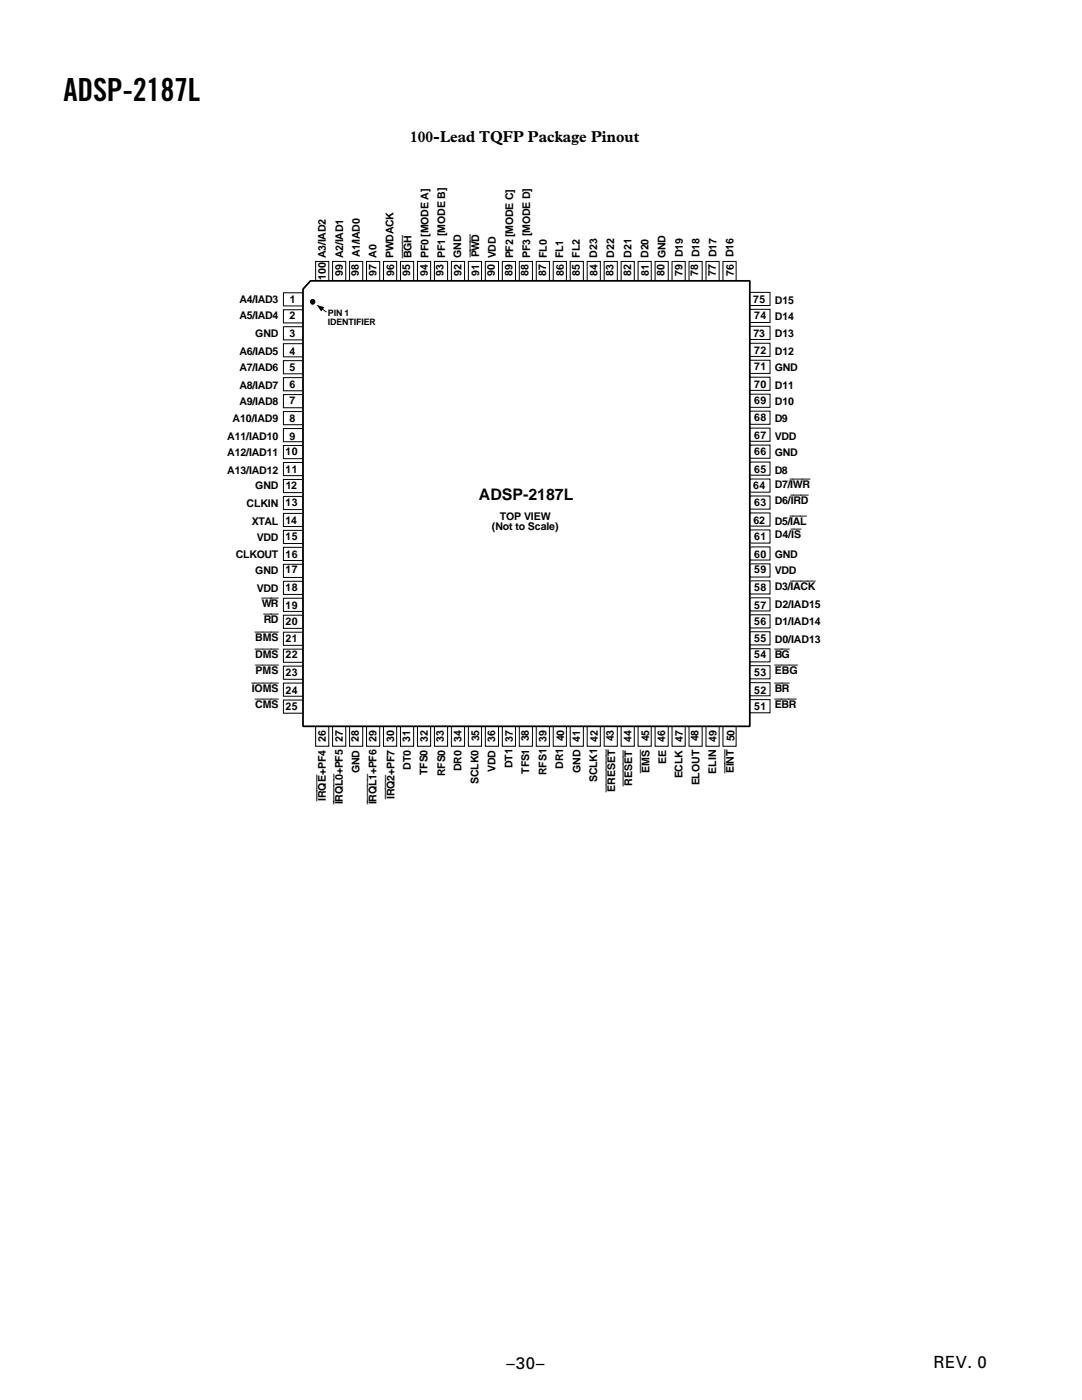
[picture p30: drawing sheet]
<svg xmlns="http://www.w3.org/2000/svg" width="216mm" height="279mm" viewBox="0 0 216 279" stroke-linecap="round" stroke-linejoin="round" font-family="sans-serif">
<defs><g id="words">
<text font-size="6.3" x="12.7" y="20.1">ADSP-2187L</text>
<g font-size="3.4">
<text x="101.1" y="273.2">–30–</text>
<text x="186.3" y="273">REV. 0</text>
</g>
<g font-size="3.2">
<text x="81.8" y="28.4">100-Lead TQFP Package Pinout</text>
<text x="95.6" y="99.7">ADSP-2187L</text>
</g>
<g font-size="2.1">
<text x="65" y="51.5" transform="rotate(-90 65 51.5)">A3/IAD2</text>
<text x="68.4" y="51.5" transform="rotate(-90 68.4 51.5)">A2/IAD1</text>
<text x="71.8" y="51.4" transform="rotate(-90 71.8 51.4)">A1/IAD0</text>
<text x="75.1" y="51.5" transform="rotate(-90 75.1 51.5)">A0</text>
<text x="78.6" y="51.5" transform="rotate(-90 78.6 51.5)">PWDACK</text>
<text x="82.1" y="51.5" transform="rotate(-90 82.1 51.5)">BGH</text>
<text x="85.5" y="51.5" transform="rotate(-90 85.5 51.5)">PF0 [MODE A]</text>
<text x="88.8" y="51.5" transform="rotate(-90 88.8 51.5)">PF1 [MODE B]</text>
<text x="92" y="51.6" transform="rotate(-90 92 51.6)">GND</text>
<text x="95.6" y="51.4" transform="rotate(-90 95.6 51.4)">PWD</text>
<text x="98.9" y="51.5" transform="rotate(-90 98.9 51.5)">VDD</text>
<text x="102.4" y="51.6" transform="rotate(-90 102.4 51.6)">PF2 [MODE C]</text>
<text x="105.8" y="51.6" transform="rotate(-90 105.8 51.6)">PF3 [MODE D]</text>
<text x="109.1" y="51.5" transform="rotate(-90 109.1 51.5)">FL0</text>
<text x="112.4" y="51.5" transform="rotate(-90 112.4 51.5)">FL1</text>
<text x="115.7" y="51.5" transform="rotate(-90 115.7 51.5)">FL2</text>
<text x="119.1" y="51.5" transform="rotate(-90 119.1 51.5)">D23</text>
<text x="122.6" y="51.4" transform="rotate(-90 122.6 51.4)">D22</text>
<text x="126" y="51.4" transform="rotate(-90 126 51.4)">D21</text>
<text x="129.4" y="51.5" transform="rotate(-90 129.4 51.5)">D20</text>
<text x="132.8" y="51.5" transform="rotate(-90 132.8 51.5)">GND</text>
<text x="136.2" y="51.4" transform="rotate(-90 136.2 51.4)">D19</text>
<text x="139.6" y="51.3" transform="rotate(-90 139.6 51.3)">D18</text>
<text x="143" y="51.3" transform="rotate(-90 143 51.3)">D17</text>
<text x="146.3" y="51.3" transform="rotate(-90 146.3 51.3)">D16</text>
<text x="65" y="55.8" transform="rotate(-90 65 55.8)">100</text>
<text x="68.4" y="55.1" transform="rotate(-90 68.4 55.1)">99</text>
<text x="71.6" y="55" transform="rotate(-90 71.6 55)">98</text>
<text x="75.1" y="55.1" transform="rotate(-90 75.1 55.1)">97</text>
<text x="78.6" y="55" transform="rotate(-90 78.6 55)">96</text>
<text x="81.8" y="55.1" transform="rotate(-90 81.8 55.1)">95</text>
<text x="85.4" y="55.1" transform="rotate(-90 85.4 55.1)">94</text>
<text x="88.5" y="55" transform="rotate(-90 88.5 55)">93</text>
<text x="92.1" y="55.1" transform="rotate(-90 92.1 55.1)">92</text>
<text x="95.6" y="55" transform="rotate(-90 95.6 55)">91</text>
<text x="98.8" y="55.1" transform="rotate(-90 98.8 55.1)">90</text>
<text x="102.3" y="55.1" transform="rotate(-90 102.3 55.1)">89</text>
<text x="105.5" y="55" transform="rotate(-90 105.5 55)">88</text>
<text x="109" y="55.1" transform="rotate(-90 109 55.1)">87</text>
<text x="112.5" y="55" transform="rotate(-90 112.5 55)">86</text>
<text x="115.7" y="55.1" transform="rotate(-90 115.7 55.1)">85</text>
<text x="119.2" y="55.1" transform="rotate(-90 119.2 55.1)">84</text>
<text x="122.4" y="55" transform="rotate(-90 122.4 55)">83</text>
<text x="125.9" y="55.1" transform="rotate(-90 125.9 55.1)">82</text>
<text x="129.4" y="55" transform="rotate(-90 129.4 55)">81</text>
<text x="132.6" y="55.1" transform="rotate(-90 132.6 55.1)">80</text>
<text x="136.2" y="55.1" transform="rotate(-90 136.2 55.1)">79</text>
<text x="139.3" y="55" transform="rotate(-90 139.3 55)">78</text>
<text x="142.9" y="55.1" transform="rotate(-90 142.9 55.1)">77</text>
<text x="146.4" y="55" transform="rotate(-90 146.4 55)">76</text>
<text x="47.8" y="60.6">A4/IAD3</text>
<text x="47.8" y="63.7">A5/IAD4</text>
<text x="57.8" y="63.7">2</text>
<text x="57.9" y="60.6">1</text>
<text x="150.3" y="60.5">75</text>
<text x="150.5" y="63.6">74</text>
<text x="154.6" y="60.6">D15</text>
<text x="154.6" y="63.8">D14</text>
<text x="47.8" y="70.8">A6/IAD5</text>
<text x="50.9" y="67.3">GND</text>
<text x="57.8" y="70.8">4</text>
<text x="57.8" y="67.3">3</text>
<text x="150.4" y="67.2">73</text>
<text x="150.5" y="70.7">72</text>
<text x="154.6" y="67.3">D13</text>
<text x="154.6" y="70.9">D12</text>
<text x="47.8" y="74">A7/IAD6</text>
<text x="47.8" y="77.6">A8/IAD7</text>
<text x="57.8" y="74">5</text>
<text x="57.8" y="77.5">6</text>
<text x="150.5" y="73.9">71</text>
<text x="150.5" y="77.4">70</text>
<text x="154.6" y="74">GND</text>
<text x="154.6" y="77.6">D11</text>
<text x="47.8" y="80.8">A9/IAD8</text>
<text x="57.8" y="80.7">7</text>
<text x="150.5" y="80.6">69</text>
<text x="154.6" y="80.8">D10</text>
<text x="45.4" y="87.8">A11/IAD10</text>
<text x="46.4" y="84.3">A10/IAD9</text>
<text x="57.8" y="87.7">9</text>
<text x="57.8" y="84.2">8</text>
<text x="150.5" y="87.6">67</text>
<text x="150.5" y="84.1">68</text>
<text x="154.6" y="84.3">D9</text>
<text x="154.6" y="87.8">VDD</text>
<text x="45.4" y="91">A12/IAD11</text>
<text x="45.4" y="94.5">A13/IAD12</text>
<text x="57" y="94.3">11</text>
<text x="57" y="90.8">10</text>
<text x="150.5" y="94.3">65</text>
<text x="150.5" y="90.8">66</text>
<text x="154.6" y="91">GND</text>
<text x="154.6" y="94.5">D8</text>
<text x="49.2" y="101.2">CLKIN</text>
<text x="50.9" y="97.7">GND</text>
<text x="57" y="101">13</text>
<text x="57.1" y="97.5">12</text>
<text x="150.3" y="97.5">64</text>
<text x="150.5" y="101">63</text>
<text x="154.6" y="97.5">D7/IWR</text>
<text x="154.6" y="100.6">D6/IRD</text>
<text x="50.2" y="104.7">XTAL</text>
<text x="51.3" y="107.9">VDD</text>
<text x="57" y="107.7">15</text>
<text x="57" y="104.6">14</text>
<text x="98.2" y="105.8">(Not to Scale)</text>
<text x="99.7" y="103.8">TOP VIEW</text>
<text x="150.4" y="104.6">62</text>
<text x="150.5" y="107.7">61</text>
<text x="154.6" y="104.7">D5/IAL</text>
<text x="154.6" y="107.3">D4/IS</text>
<text x="47.1" y="111.4">CLKOUT</text>
<text x="57" y="111.3">16</text>
<text x="150.5" y="111.3">60</text>
<text x="154.6" y="111.4">GND</text>
<text x="50.9" y="114.6">GND</text>
<text x="51.3" y="118.1">VDD</text>
<text x="57" y="118">18</text>
<text x="57" y="114.4">17</text>
<text x="150.5" y="118">58</text>
<text x="150.5" y="114.4">59</text>
<text x="154.6" y="114.6">VDD</text>
<text x="154.6" y="117.7">D3/IACK</text>
<text x="52.2" y="121.2">WR</text>
<text x="52.6" y="124.4">RD</text>
<text x="57" y="124.7">20</text>
<text x="57" y="121.5">19</text>
<text x="150.5" y="124.7">56</text>
<text x="150.5" y="121.5">57</text>
<text x="154.6" y="121.4">D2/IAD15</text>
<text x="154.6" y="124.7">D1/IAD14</text>
<text x="50.9" y="127.9">BMS</text>
<text x="50.9" y="131.4">DMS</text>
<text x="57" y="131.4">22</text>
<text x="57" y="128.2">21</text>
<text x="150.5" y="131.4">54</text>
<text x="150.5" y="128.2">55</text>
<text x="154.6" y="128.3">D0/IAD13</text>
<text x="154.6" y="131.3">BG</text>
<text x="51" y="134.6">PMS</text>
<text x="57" y="134.9">23</text>
<text x="150.5" y="134.9">53</text>
<text x="154.6" y="134.5">EBG</text>
<text x="50.3" y="138.1">IOMS</text>
<text x="50.9" y="141.3">CMS</text>
<text x="57" y="138.4">24</text>
<text x="57" y="141.6">25</text>
<text x="150.5" y="138.4">52</text>
<text x="150.5" y="141.6">51</text>
<text x="154.6" y="138">BR</text>
<text x="154.6" y="141.2">EBR</text>
<text x="65" y="148.1" transform="rotate(-90 65 148.1)">26</text>
<text x="68.4" y="148.1" transform="rotate(-90 68.4 148.1)">27</text>
<text x="71.6" y="148" transform="rotate(-90 71.6 148)">28</text>
<text x="75.1" y="148.1" transform="rotate(-90 75.1 148.1)">29</text>
<text x="78.7" y="148" transform="rotate(-90 78.7 148)">30</text>
<text x="81.8" y="148.1" transform="rotate(-90 81.8 148.1)">31</text>
<text x="85.4" y="148.1" transform="rotate(-90 85.4 148.1)">32</text>
<text x="88.6" y="148" transform="rotate(-90 88.6 148)">33</text>
<text x="92.1" y="148.1" transform="rotate(-90 92.1 148.1)">34</text>
<text x="95.6" y="147.9" transform="rotate(-90 95.6 147.9)">35</text>
<text x="98.8" y="148" transform="rotate(-90 98.8 148)">36</text>
<text x="102.3" y="148" transform="rotate(-90 102.3 148)">37</text>
<text x="105.5" y="147.9" transform="rotate(-90 105.5 147.9)">38</text>
<text x="109" y="148" transform="rotate(-90 109 148)">39</text>
<text x="112.6" y="148" transform="rotate(-90 112.6 148)">40</text>
<text x="115.7" y="148" transform="rotate(-90 115.7 148)">41</text>
<text x="119.3" y="148" transform="rotate(-90 119.3 148)">42</text>
<text x="122.5" y="148" transform="rotate(-90 122.5 148)">43</text>
<text x="126" y="148" transform="rotate(-90 126 148)">44</text>
<text x="129.5" y="148" transform="rotate(-90 129.5 148)">45</text>
<text x="132.7" y="148" transform="rotate(-90 132.7 148)">46</text>
<text x="136.2" y="148" transform="rotate(-90 136.2 148)">47</text>
<text x="139.4" y="148" transform="rotate(-90 139.4 148)">48</text>
<text x="142.9" y="148" transform="rotate(-90 142.9 148)">49</text>
<text x="146.5" y="148" transform="rotate(-90 146.5 148)">50</text>
<text x="71.7" y="154.3" transform="rotate(-90 71.7 154.3)">GND</text>
<text x="81.9" y="153.6" transform="rotate(-90 81.9 153.6)">DT0</text>
<text x="85.3" y="154.6" transform="rotate(-90 85.3 154.6)">TFS0</text>
<text x="88.8" y="154.9" transform="rotate(-90 88.8 154.9)">RFS0</text>
<text x="92.1" y="153.9" transform="rotate(-90 92.1 153.9)">DR0</text>
<text x="98.8" y="154.1" transform="rotate(-90 98.8 154.1)">VDD</text>
<text x="102.3" y="153.3" transform="rotate(-90 102.3 153.3)">DT1</text>
<text x="105.6" y="154.4" transform="rotate(-90 105.6 154.4)">TFS1</text>
<text x="109.1" y="154.7" transform="rotate(-90 109.1 154.7)">RFS1</text>
<text x="112.4" y="153.4" transform="rotate(-90 112.4 153.4)">DR1</text>
<text x="115.8" y="154.3" transform="rotate(-90 115.8 154.3)">GND</text>
<text x="129.6" y="154.2" transform="rotate(-90 129.6 154.2)">EMS</text>
<text x="132.9" y="152.5" transform="rotate(-90 132.9 152.5)">EE</text>
<text x="136.2" y="155.3" transform="rotate(-90 136.2 155.3)">ECLK</text>
<text x="142.9" y="154.4" transform="rotate(-90 142.9 154.4)">ELIN</text>
<text x="146.4" y="154.3" transform="rotate(-90 146.4 154.3)">EINT</text>
<text x="65" y="159.9" transform="rotate(-90 65 159.9)">IRQE+PF4</text>
<text x="68.4" y="160.5" transform="rotate(-90 68.4 160.5)">IRQL0+PF5</text>
<text x="75.1" y="160.5" transform="rotate(-90 75.1 160.5)">IRQL1+PF6</text>
<text x="78.7" y="159.5" transform="rotate(-90 78.7 159.5)">IRQ2+PF7</text>
<text x="95.5" y="156.4" transform="rotate(-90 95.5 156.4)">SCLK0</text>
<text x="119.2" y="156.1" transform="rotate(-90 119.2 156.1)">SCLK1</text>
<text x="122.7" y="158.1" transform="rotate(-90 122.7 158.1)">ERESET</text>
<text x="126.2" y="156.8" transform="rotate(-90 126.2 156.8)">RESET</text>
<text x="139.6" y="156.8" transform="rotate(-90 139.6 156.8)">ELOUT</text>
</g>
<g font-size="1.8">
<text x="65.4" y="63.1">PIN 1</text>
<text x="65.4" y="64.8">IDENTIFIER</text>
</g>
</g></defs>
<path d="M63 145h2.6v3.9h-2.6z" fill="none" stroke="#000" stroke-width=".2"/>
<path d="M66.4 145h2.6v3.9h-2.6z" fill-rule="evenodd" fill="#fff"/>
<path d="M66.4 145h2.6v3.9h-2.6z" fill="none" stroke="#000" stroke-width=".2"/>
<path d="M69.8 145h2.6v3.9h-2.6z" fill-rule="evenodd" fill="#fff"/>
<path d="M69.8 145h2.6v3.9h-2.6z" fill="none" stroke="#000" stroke-width=".2"/>
<path d="M73.1 145h2.7v3.9h-2.7z" fill-rule="evenodd" fill="#fff"/>
<path d="M73.1 145h2.7v3.9h-2.7z" fill="none" stroke="#000" stroke-width=".2"/>
<path d="M76.5 145h2.7v3.9h-2.7z" fill-rule="evenodd" fill="#fff"/>
<path d="M76.5 145h2.7v3.9h-2.7z" fill="none" stroke="#000" stroke-width=".2"/>
<path d="M79.9 145h2.6v3.9h-2.6z" fill-rule="evenodd" fill="#fff"/>
<path d="M79.9 145h2.6v3.9h-2.6z" fill="none" stroke="#000" stroke-width=".2"/>
<path d="M83.3 145h2.6v3.9h-2.6z" fill-rule="evenodd" fill="#fff"/>
<path d="M83.3 145h2.6v3.9h-2.6z" fill="none" stroke="#000" stroke-width=".2"/>
<path d="M86.7 145h2.6v3.9h-2.6z" fill-rule="evenodd" fill="#fff"/>
<path d="M86.7 145h2.6v3.9h-2.6z" fill="none" stroke="#000" stroke-width=".2"/>
<path d="M90.1 145h2.6v3.9h-2.6z" fill-rule="evenodd" fill="#fff"/>
<path d="M90.1 145h2.6v3.9h-2.6z" fill="none" stroke="#000" stroke-width=".2"/>
<path d="M93.5 145h2.6v3.9h-2.6z" fill-rule="evenodd" fill="#fff"/>
<path d="M93.5 145h2.6v3.9h-2.6z" fill="none" stroke="#000" stroke-width=".2"/>
<path d="M96.8 145h2.7v3.9h-2.7z" fill-rule="evenodd" fill="#fff"/>
<path d="M96.8 145h2.7v3.9h-2.7z" fill="none" stroke="#000" stroke-width=".2"/>
<path d="M100.2 145h2.7v3.9h-2.7z" fill-rule="evenodd" fill="#fff"/>
<path d="M100.2 145h2.7v3.9h-2.7z" fill="none" stroke="#000" stroke-width=".2"/>
<path d="M103.6 145h2.6v3.9h-2.6z" fill-rule="evenodd" fill="#fff"/>
<path d="M103.6 145h2.6v3.9h-2.6z" fill="none" stroke="#000" stroke-width=".2"/>
<path d="M107 145h2.6v3.9h-2.6z" fill-rule="evenodd" fill="#fff"/>
<path d="M107 145h2.6v3.9h-2.6z" fill="none" stroke="#000" stroke-width=".2"/>
<path d="M110.4 145h2.6v3.9h-2.6z" fill-rule="evenodd" fill="#fff"/>
<path d="M110.4 145h2.6v3.9h-2.6z" fill="none" stroke="#000" stroke-width=".2"/>
<path d="M113.8 145h2.6v3.9h-2.6z" fill-rule="evenodd" fill="#fff"/>
<path d="M113.8 145h2.6v3.9h-2.6z" fill="none" stroke="#000" stroke-width=".2"/>
<path d="M117.2 145h2.6v3.9h-2.6z" fill-rule="evenodd" fill="#fff"/>
<path d="M117.2 145h2.6v3.9h-2.6z" fill="none" stroke="#000" stroke-width=".2"/>
<path d="M120.6 145h2.6v3.9h-2.6z" fill-rule="evenodd" fill="#fff"/>
<path d="M120.6 145h2.6v3.9h-2.6z" fill="none" stroke="#000" stroke-width=".2"/>
<path d="M123.9 145h2.7v3.9h-2.7z" fill-rule="evenodd" fill="#fff"/>
<path d="M123.9 145h2.7v3.9h-2.7z" fill="none" stroke="#000" stroke-width=".2"/>
<path d="M127.3 145h2.7v3.9h-2.7z" fill-rule="evenodd" fill="#fff"/>
<path d="M127.3 145h2.7v3.9h-2.7z" fill="none" stroke="#000" stroke-width=".2"/>
<path d="M130.7 145h2.6v3.9h-2.6z" fill-rule="evenodd" fill="#fff"/>
<path d="M130.7 145h2.6v3.9h-2.6z" fill="none" stroke="#000" stroke-width=".2"/>
<path d="M134.1 145h2.6v3.9h-2.6z" fill-rule="evenodd" fill="#fff"/>
<path d="M134.1 145h2.6v3.9h-2.6z" fill="none" stroke="#000" stroke-width=".2"/>
<path d="M137.5 145h2.6v3.9h-2.6z" fill-rule="evenodd" fill="#fff"/>
<path d="M137.5 145h2.6v3.9h-2.6z" fill="none" stroke="#000" stroke-width=".2"/>
<path d="M140.9 145h2.6v3.9h-2.6z" fill-rule="evenodd" fill="#fff"/>
<path d="M140.9 145h2.6v3.9h-2.6z" fill="none" stroke="#000" stroke-width=".2"/>
<path d="M144.3 145h2.6v3.9h-2.6z" fill-rule="evenodd" fill="#fff"/>
<path d="M144.3 145h2.6v3.9h-2.6z" fill="none" stroke="#000" stroke-width=".2"/>
<path d="M63 52.2h2.6v3.9h-2.6z" fill-rule="evenodd" fill="#fff"/>
<path d="M63 52.2h2.6v3.9h-2.6z" fill="none" stroke="#000" stroke-width=".2"/>
<path d="M66.4 52.2h2.6v3.9h-2.6z" fill-rule="evenodd" fill="#fff"/>
<path d="M66.4 52.2h2.6v3.9h-2.6z" fill="none" stroke="#000" stroke-width=".2"/>
<path d="M69.8 52.2h2.6v3.9h-2.6z" fill-rule="evenodd" fill="#fff"/>
<path d="M69.8 52.2h2.6v3.9h-2.6z" fill="none" stroke="#000" stroke-width=".2"/>
<path d="M73.1 52.2h2.7v3.9h-2.7z" fill-rule="evenodd" fill="#fff"/>
<path d="M73.1 52.2h2.7v3.9h-2.7z" fill="none" stroke="#000" stroke-width=".2"/>
<path d="M76.5 52.2h2.7v3.9h-2.7z" fill-rule="evenodd" fill="#fff"/>
<path d="M76.5 52.2h2.7v3.9h-2.7z" fill="none" stroke="#000" stroke-width=".2"/>
<path d="M79.9 52.2h2.6v3.9h-2.6z" fill-rule="evenodd" fill="#fff"/>
<path d="M79.9 52.2h2.6v3.9h-2.6z" fill="none" stroke="#000" stroke-width=".2"/>
<path d="M83.3 52.2h2.6v3.9h-2.6z" fill-rule="evenodd" fill="#fff"/>
<path d="M83.3 52.2h2.6v3.9h-2.6z" fill="none" stroke="#000" stroke-width=".2"/>
<path d="M86.7 52.2h2.6v3.9h-2.6z" fill-rule="evenodd" fill="#fff"/>
<path d="M86.7 52.2h2.6v3.9h-2.6z" fill="none" stroke="#000" stroke-width=".2"/>
<path d="M90.1 52.2h2.6v3.9h-2.6z" fill-rule="evenodd" fill="#fff"/>
<path d="M90.1 52.2h2.6v3.9h-2.6z" fill="none" stroke="#000" stroke-width=".2"/>
<path d="M93.5 52.2h2.6v3.9h-2.6z" fill-rule="evenodd" fill="#fff"/>
<path d="M93.5 52.2h2.6v3.9h-2.6z" fill="none" stroke="#000" stroke-width=".2"/>
<path d="M96.8 52.2h2.7v3.9h-2.7z" fill-rule="evenodd" fill="#fff"/>
<path d="M96.8 52.2h2.7v3.9h-2.7z" fill="none" stroke="#000" stroke-width=".2"/>
<path d="M100.2 52.2h2.7v3.9h-2.7z" fill-rule="evenodd" fill="#fff"/>
<path d="M100.2 52.2h2.7v3.9h-2.7z" fill="none" stroke="#000" stroke-width=".2"/>
<path d="M103.6 52.2h2.6v3.9h-2.6z" fill-rule="evenodd" fill="#fff"/>
<path d="M103.6 52.2h2.6v3.9h-2.6z" fill="none" stroke="#000" stroke-width=".2"/>
<path d="M107 52.2h2.6v3.9h-2.6z" fill-rule="evenodd" fill="#fff"/>
<path d="M107 52.2h2.6v3.9h-2.6z" fill="none" stroke="#000" stroke-width=".2"/>
<path d="M110.4 52.2h2.6v3.9h-2.6z" fill-rule="evenodd" fill="#fff"/>
<path d="M110.4 52.2h2.6v3.9h-2.6z" fill="none" stroke="#000" stroke-width=".2"/>
<path d="M113.8 52.2h2.6v3.9h-2.6z" fill-rule="evenodd" fill="#fff"/>
<path d="M113.8 52.2h2.6v3.9h-2.6z" fill="none" stroke="#000" stroke-width=".2"/>
<path d="M117.2 52.2h2.6v3.9h-2.6z" fill-rule="evenodd" fill="#fff"/>
<path d="M117.2 52.2h2.6v3.9h-2.6z" fill="none" stroke="#000" stroke-width=".2"/>
<path d="M120.6 52.2h2.6v3.9h-2.6z" fill-rule="evenodd" fill="#fff"/>
<path d="M120.6 52.2h2.6v3.9h-2.6z" fill="none" stroke="#000" stroke-width=".2"/>
<path d="M123.9 52.2h2.7v3.9h-2.7z" fill-rule="evenodd" fill="#fff"/>
<path d="M123.9 52.2h2.7v3.9h-2.7z" fill="none" stroke="#000" stroke-width=".2"/>
<path d="M127.3 52.2h2.7v3.9h-2.7z" fill-rule="evenodd" fill="#fff"/>
<path d="M127.3 52.2h2.7v3.9h-2.7z" fill="none" stroke="#000" stroke-width=".2"/>
<path d="M130.7 52.2h2.6v3.9h-2.6z" fill-rule="evenodd" fill="#fff"/>
<path d="M130.7 52.2h2.6v3.9h-2.6z" fill="none" stroke="#000" stroke-width=".2"/>
<path d="M134.1 52.2h2.6v3.9h-2.6z" fill-rule="evenodd" fill="#fff"/>
<path d="M134.1 52.2h2.6v3.9h-2.6z" fill="none" stroke="#000" stroke-width=".2"/>
<path d="M137.5 52.2h2.6v3.9h-2.6z" fill-rule="evenodd" fill="#fff"/>
<path d="M137.5 52.2h2.6v3.9h-2.6z" fill="none" stroke="#000" stroke-width=".2"/>
<path d="M140.9 52.2h2.6v3.9h-2.6z" fill-rule="evenodd" fill="#fff"/>
<path d="M140.9 52.2h2.6v3.9h-2.6z" fill="none" stroke="#000" stroke-width=".2"/>
<path d="M144.3 52.2h2.6v3.9h-2.6z" fill-rule="evenodd" fill="#fff"/>
<path d="M144.3 52.2h2.6v3.9h-2.6z" fill="none" stroke="#000" stroke-width=".2"/>
<path d="M56.6 58.4h3.9v2.7h-3.9z" fill-rule="evenodd" fill="#fff"/>
<path d="M56.6 58.4h3.9v2.7h-3.9z" fill="none" stroke="#000" stroke-width=".2"/>
<path d="M56.6 61.8h3.9v2.6h-3.9z" fill-rule="evenodd" fill="#fff"/>
<path d="M56.6 61.8h3.9v2.6h-3.9z" fill="none" stroke="#000" stroke-width=".2"/>
<path d="M56.6 65.2h3.9v2.6h-3.9z" fill-rule="evenodd" fill="#fff"/>
<path d="M56.6 65.2h3.9v2.6h-3.9z" fill="none" stroke="#000" stroke-width=".2"/>
<path d="M56.6 68.6h3.9v2.6h-3.9z" fill-rule="evenodd" fill="#fff"/>
<path d="M56.6 68.6h3.9v2.6h-3.9z" fill="none" stroke="#000" stroke-width=".2"/>
<path d="M56.6 72h3.9v2.6h-3.9z" fill-rule="evenodd" fill="#fff"/>
<path d="M56.6 72h3.9v2.6h-3.9z" fill="none" stroke="#000" stroke-width=".2"/>
<path d="M56.6 75.4h3.9v2.6h-3.9z" fill-rule="evenodd" fill="#fff"/>
<path d="M56.6 75.4h3.9v2.6h-3.9z" fill="none" stroke="#000" stroke-width=".2"/>
<path d="M56.6 78.8h3.9v2.6h-3.9z" fill-rule="evenodd" fill="#fff"/>
<path d="M56.6 78.8h3.9v2.6h-3.9z" fill="none" stroke="#000" stroke-width=".2"/>
<path d="M56.6 82.1h3.9v2.7h-3.9z" fill-rule="evenodd" fill="#fff"/>
<path d="M56.6 82.1h3.9v2.7h-3.9z" fill="none" stroke="#000" stroke-width=".2"/>
<path d="M56.6 85.5h3.9v2.7h-3.9z" fill-rule="evenodd" fill="#fff"/>
<path d="M56.6 85.5h3.9v2.7h-3.9z" fill="none" stroke="#000" stroke-width=".2"/>
<path d="M56.6 88.9h3.9v2.6h-3.9z" fill-rule="evenodd" fill="#fff"/>
<path d="M56.6 88.9h3.9v2.6h-3.9z" fill="none" stroke="#000" stroke-width=".2"/>
<path d="M56.6 92.3h3.9v2.6h-3.9z" fill-rule="evenodd" fill="#fff"/>
<path d="M56.6 92.3h3.9v2.6h-3.9z" fill="none" stroke="#000" stroke-width=".2"/>
<path d="M56.6 95.7h3.9v2.6h-3.9z" fill-rule="evenodd" fill="#fff"/>
<path d="M56.6 95.7h3.9v2.6h-3.9z" fill="none" stroke="#000" stroke-width=".2"/>
<path d="M56.6 99.1h3.9v2.6h-3.9z" fill-rule="evenodd" fill="#fff"/>
<path d="M56.6 99.1h3.9v2.6h-3.9z" fill="none" stroke="#000" stroke-width=".2"/>
<path d="M56.6 102.5h3.9v2.6h-3.9z" fill-rule="evenodd" fill="#fff"/>
<path d="M56.6 102.5h3.9v2.6h-3.9z" fill="none" stroke="#000" stroke-width=".2"/>
<path d="M56.6 105.8h3.9v2.7h-3.9z" fill-rule="evenodd" fill="#fff"/>
<path d="M56.6 105.8h3.9v2.7h-3.9z" fill="none" stroke="#000" stroke-width=".2"/>
<path d="M56.6 109.2h3.9v2.7h-3.9z" fill-rule="evenodd" fill="#fff"/>
<path d="M56.6 109.2h3.9v2.7h-3.9z" fill="none" stroke="#000" stroke-width=".2"/>
<path d="M56.6 112.6h3.9v2.6h-3.9z" fill-rule="evenodd" fill="#fff"/>
<path d="M56.6 112.6h3.9v2.6h-3.9z" fill="none" stroke="#000" stroke-width=".2"/>
<path d="M56.6 116h3.9v2.6h-3.9z" fill-rule="evenodd" fill="#fff"/>
<path d="M56.6 116h3.9v2.6h-3.9z" fill="none" stroke="#000" stroke-width=".2"/>
<path d="M56.6 119.4h3.9v2.6h-3.9z" fill-rule="evenodd" fill="#fff"/>
<path d="M56.6 119.4h3.9v2.6h-3.9z" fill="none" stroke="#000" stroke-width=".2"/>
<path d="M56.6 122.8h3.9v2.6h-3.9z" fill-rule="evenodd" fill="#fff"/>
<path d="M56.6 122.8h3.9v2.6h-3.9z" fill="none" stroke="#000" stroke-width=".2"/>
<path d="M56.6 126.2h3.9v2.6h-3.9z" fill-rule="evenodd" fill="#fff"/>
<path d="M56.6 126.2h3.9v2.6h-3.9z" fill="none" stroke="#000" stroke-width=".2"/>
<path d="M56.6 129.6h3.9v2.6h-3.9z" fill-rule="evenodd" fill="#fff"/>
<path d="M56.6 129.6h3.9v2.6h-3.9z" fill="none" stroke="#000" stroke-width=".2"/>
<path d="M56.6 132.9h3.9v2.7h-3.9z" fill-rule="evenodd" fill="#fff"/>
<path d="M56.6 132.9h3.9v2.7h-3.9z" fill="none" stroke="#000" stroke-width=".2"/>
<path d="M56.6 136.3h3.9v2.6h-3.9z" fill-rule="evenodd" fill="#fff"/>
<path d="M56.6 136.3h3.9v2.6h-3.9z" fill="none" stroke="#000" stroke-width=".2"/>
<path d="M56.6 139.7h3.9v2.6h-3.9z" fill-rule="evenodd" fill="#fff"/>
<path d="M56.6 139.7h3.9v2.6h-3.9z" fill="none" stroke="#000" stroke-width=".2"/>
<path d="M62 56.1h87.6v88.9h-89.1v-87.3z" fill-rule="evenodd" fill="#fff"/>
<path d="M62 56.1h87.6v88.9h-89.1v-87.3z" fill="none" stroke="#000" stroke-width=".35"/>
<g fill="#000">
<path d="M63.2 60.8l1.5 .5-.6 .9z"/>
<circle cx="62.4" cy="60.2" r=".47"/>
</g>
<g fill="none" stroke="#000" stroke-width=".2">
<path d="M64.4 61.7l.7 .5"/>
<circle cx="62.4" cy="60.2" r=".47"/>
</g>
<path d="M149.7 58.3h3.9v2.7h-3.9z" fill-rule="evenodd" fill="#fff"/>
<path d="M149.7 58.3h3.9v2.7h-3.9z" fill="none" stroke="#000" stroke-width=".2"/>
<path d="M149.7 61.7h3.9v2.7h-3.9z" fill-rule="evenodd" fill="#fff"/>
<path d="M149.7 61.7h3.9v2.7h-3.9z" fill="none" stroke="#000" stroke-width=".2"/>
<path d="M149.7 65.1h3.9v2.6h-3.9z" fill-rule="evenodd" fill="#fff"/>
<path d="M149.7 65.1h3.9v2.6h-3.9z" fill="none" stroke="#000" stroke-width=".2"/>
<path d="M149.7 68.5h3.9v2.6h-3.9z" fill-rule="evenodd" fill="#fff"/>
<path d="M149.7 68.5h3.9v2.6h-3.9z" fill="none" stroke="#000" stroke-width=".2"/>
<path d="M149.7 71.9h3.9v2.6h-3.9z" fill-rule="evenodd" fill="#fff"/>
<path d="M149.7 71.9h3.9v2.6h-3.9z" fill="none" stroke="#000" stroke-width=".2"/>
<path d="M149.7 75.3h3.9v2.6h-3.9z" fill-rule="evenodd" fill="#fff"/>
<path d="M149.7 75.3h3.9v2.6h-3.9z" fill="none" stroke="#000" stroke-width=".2"/>
<path d="M149.7 78.7h3.9v2.6h-3.9z" fill-rule="evenodd" fill="#fff"/>
<path d="M149.7 78.7h3.9v2.6h-3.9z" fill="none" stroke="#000" stroke-width=".2"/>
<path d="M149.7 82.1h3.9v2.6h-3.9z" fill-rule="evenodd" fill="#fff"/>
<path d="M149.7 82.1h3.9v2.6h-3.9z" fill="none" stroke="#000" stroke-width=".2"/>
<path d="M149.7 85.4h3.9v2.7h-3.9z" fill-rule="evenodd" fill="#fff"/>
<path d="M149.7 85.4h3.9v2.7h-3.9z" fill="none" stroke="#000" stroke-width=".2"/>
<path d="M149.7 88.8h3.9v2.7h-3.9z" fill-rule="evenodd" fill="#fff"/>
<path d="M149.7 88.8h3.9v2.7h-3.9z" fill="none" stroke="#000" stroke-width=".2"/>
<path d="M149.7 92.2h3.9v2.6h-3.9z" fill-rule="evenodd" fill="#fff"/>
<path d="M149.7 92.2h3.9v2.6h-3.9z" fill="none" stroke="#000" stroke-width=".2"/>
<path d="M149.7 95.6h3.9v2.6h-3.9z" fill-rule="evenodd" fill="#fff"/>
<path d="M149.7 95.6h3.9v2.6h-3.9z" fill="none" stroke="#000" stroke-width=".2"/>
<path d="M149.7 99h3.9v2.6h-3.9z" fill-rule="evenodd" fill="#fff"/>
<path d="M149.7 99h3.9v2.6h-3.9z" fill="none" stroke="#000" stroke-width=".2"/>
<path d="M149.7 102.4h3.9v2.6h-3.9z" fill-rule="evenodd" fill="#fff"/>
<path d="M149.7 102.4h3.9v2.6h-3.9z" fill="none" stroke="#000" stroke-width=".2"/>
<path d="M149.7 105.8h3.9v2.6h-3.9z" fill-rule="evenodd" fill="#fff"/>
<path d="M149.7 105.8h3.9v2.6h-3.9z" fill="none" stroke="#000" stroke-width=".2"/>
<path d="M149.7 109.1h3.9v2.7h-3.9z" fill-rule="evenodd" fill="#fff"/>
<path d="M149.7 109.1h3.9v2.7h-3.9z" fill="none" stroke="#000" stroke-width=".2"/>
<path d="M149.7 112.5h3.9v2.7h-3.9z" fill-rule="evenodd" fill="#fff"/>
<path d="M149.7 112.5h3.9v2.7h-3.9z" fill="none" stroke="#000" stroke-width=".2"/>
<path d="M149.7 115.9h3.9v2.6h-3.9z" fill-rule="evenodd" fill="#fff"/>
<path d="M149.7 115.9h3.9v2.6h-3.9z" fill="none" stroke="#000" stroke-width=".2"/>
<path d="M149.7 119.3h3.9v2.6h-3.9z" fill-rule="evenodd" fill="#fff"/>
<path d="M149.7 119.3h3.9v2.6h-3.9z" fill="none" stroke="#000" stroke-width=".2"/>
<path d="M149.7 122.7h3.9v2.6h-3.9z" fill-rule="evenodd" fill="#fff"/>
<path d="M149.7 122.7h3.9v2.6h-3.9z" fill="none" stroke="#000" stroke-width=".2"/>
<path d="M149.7 126.1h3.9v2.6h-3.9z" fill-rule="evenodd" fill="#fff"/>
<path d="M149.7 126.1h3.9v2.6h-3.9z" fill="none" stroke="#000" stroke-width=".2"/>
<path d="M149.7 129.5h3.9v2.6h-3.9z" fill-rule="evenodd" fill="#fff"/>
<path d="M149.7 129.5h3.9v2.6h-3.9z" fill="none" stroke="#000" stroke-width=".2"/>
<path d="M149.7 132.9h3.9v2.6h-3.9z" fill-rule="evenodd" fill="#fff"/>
<path d="M149.7 132.9h3.9v2.6h-3.9z" fill="none" stroke="#000" stroke-width=".2"/>
<path d="M149.7 136.2h3.9v2.7h-3.9z" fill-rule="evenodd" fill="#fff"/>
<path d="M149.7 136.2h3.9v2.7h-3.9z" fill="none" stroke="#000" stroke-width=".2"/>
<path d="M149.7 139.6h3.9v2.7h-3.9z" fill-rule="evenodd" fill="#fff"/>
<path d="M149.7 139.6h3.9v2.7h-3.9z" fill="none" stroke="#000" stroke-width=".2"/>
<use href="#words"/>
</svg>
